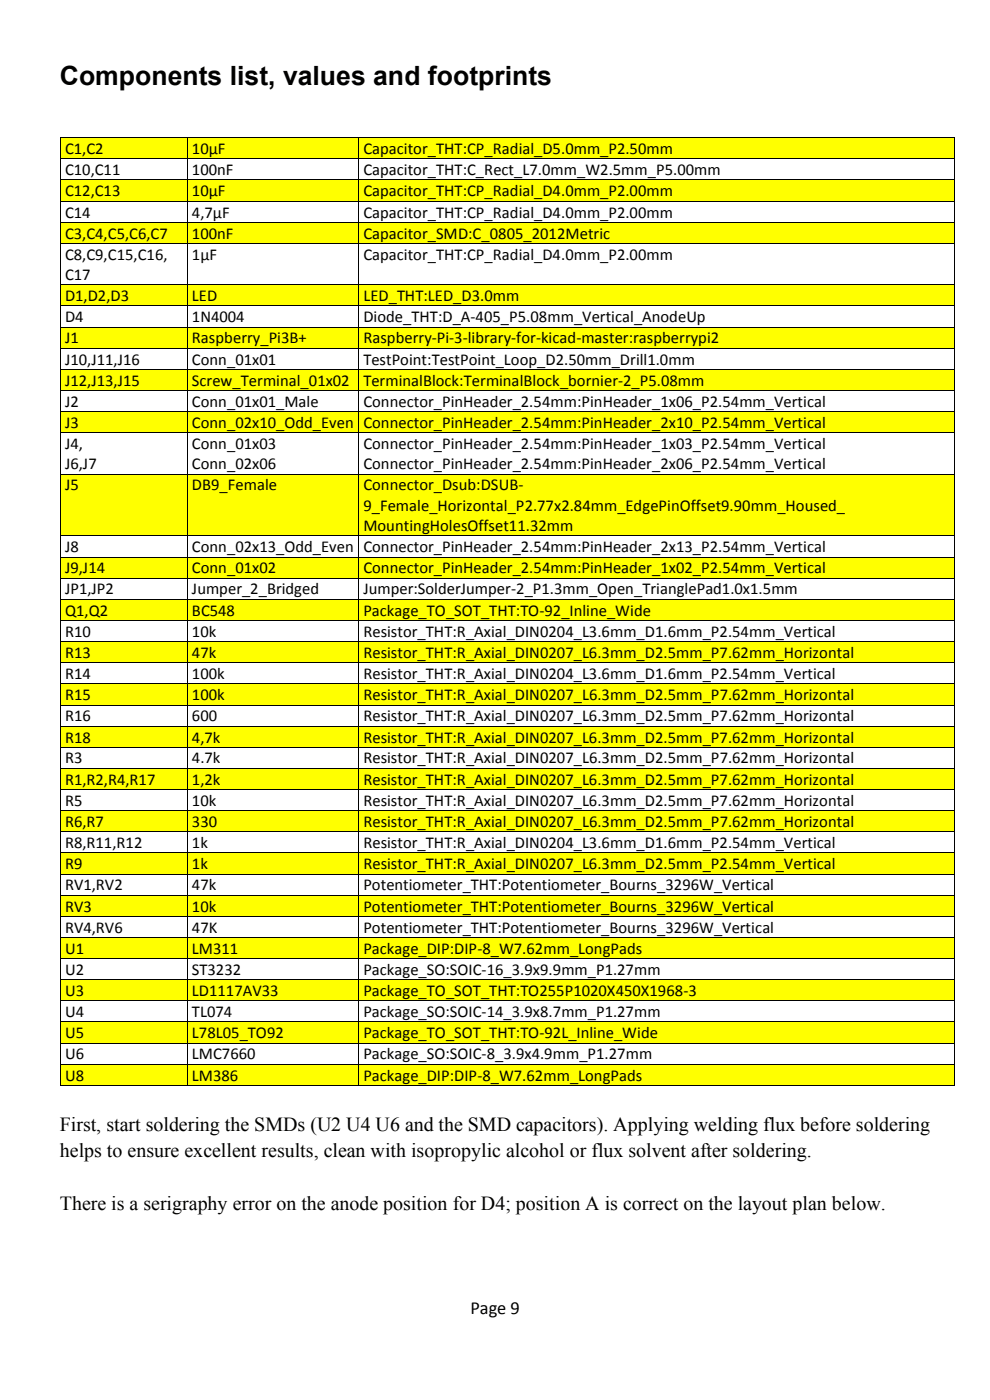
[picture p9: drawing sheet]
<svg xmlns="http://www.w3.org/2000/svg" width="210mm" height="297mm" viewBox="0 0 210 297" stroke-linecap="round" stroke-linejoin="round" font-family="sans-serif">
<defs><g id="words">
<text font-size="5.6" x="12.7" y="18">Components list, values and footprints</text>
<g font-size="4.2">
<text x="12.7" y="239.9">First, start soldering the SMDs (U2 U4 U6 and the SMD capacitors). Applying welding flux before soldering</text>
<text x="12.7" y="245.5">helps to ensure excellent results, clean with isopropylic alcohol or flux solvent after soldering.</text>
<text x="12.7" y="256.7">There is a serigraphy error on the anode position for D4; position A is correct on the layout plan below.</text>
</g>
<text font-size="3.9" x="99.8" y="278.7">Page 9</text>
<g font-size="3.5">
<text x="13.8" y="32.7">C1,C2</text>
<text x="40.7" y="32.7">10µF</text>
<text x="77.1" y="32.7">Capacitor_THT:CP_Radial_D5.0mm_P2.50mm</text>
<text x="13.8" y="37.2">C10,C11</text>
<text x="13.8" y="41.7">C12,C13</text>
<text x="40.7" y="37.2">100nF</text>
<text x="40.7" y="41.7">10µF</text>
<text x="77.1" y="37.2">Capacitor_THT:C_Rect_L7.0mm_W2.5mm_P5.00mm</text>
<text x="77.1" y="41.7">Capacitor_THT:CP_Radial_D4.0mm_P2.00mm</text>
<text x="13.8" y="46.1">C14</text>
<text x="40.7" y="46.1">4,7µF</text>
<text x="77.1" y="46.1">Capacitor_THT:CP_Radial_D4.0mm_P2.00mm</text>
<text x="13.8" y="50.6">C3,C4,C5,C6,C7</text>
<text x="40.7" y="50.6">100nF</text>
<text x="77.1" y="50.6">Capacitor_SMD:C_0805_2012Metric</text>
<text x="13.8" y="55.1">C8,C9,C15,C16,</text>
<text x="13.8" y="59.4">C17</text>
<text x="40.7" y="55.1">1µF</text>
<text x="77.1" y="55.1">Capacitor_THT:CP_Radial_D4.0mm_P2.00mm</text>
<text x="13.8" y="63.9">D1,D2,D3</text>
<text x="40.7" y="63.9">LED</text>
<text x="77.1" y="63.9">LED_THT:LED_D3.0mm</text>
<text x="13.8" y="68.4">D4</text>
<text x="40.7" y="68.4">1N4004</text>
<text x="77.1" y="68.4">Diode_THT:D_A-405_P5.08mm_Vertical_AnodeUp</text>
<text x="13.8" y="72.9">J1</text>
<text x="13.8" y="77.3">J10,J11,J16</text>
<text x="40.7" y="72.9">Raspberry_Pi3B+</text>
<text x="40.7" y="77.3">Conn_01x01</text>
<text x="77.1" y="72.9">Raspberry-Pi-3-library-for-kicad-master:raspberrypi2</text>
<text x="77.1" y="77.3">TestPoint:TestPoint_Loop_D2.50mm_Drill1.0mm</text>
<text x="13.8" y="81.8">J12,J13,J15</text>
<text x="40.7" y="81.8">Screw_Terminal_01x02</text>
<text x="77.1" y="81.8">TerminalBlock:TerminalBlock_bornier-2_P5.08mm</text>
<text x="13.8" y="86.3">J2</text>
<text x="40.7" y="86.3">Conn_01x01_Male</text>
<text x="77.1" y="86.3">Connector_PinHeader_2.54mm:PinHeader_1x06_P2.54mm_Vertical</text>
<text x="13.8" y="90.8">J3</text>
<text x="13.8" y="95.3">J4,</text>
<text x="40.7" y="90.8">Conn_02x10_Odd_Even</text>
<text x="40.7" y="95.3">Conn_01x03</text>
<text x="77.1" y="90.8">Connector_PinHeader_2.54mm:PinHeader_2x10_P2.54mm_Vertical</text>
<text x="77.1" y="95.3">Connector_PinHeader_2.54mm:PinHeader_1x03_P2.54mm_Vertical</text>
<text x="13.8" y="99.6">J6,J7</text>
<text x="40.7" y="99.6">Conn_02x06</text>
<text x="77.1" y="99.6">Connector_PinHeader_2.54mm:PinHeader_2x06_P2.54mm_Vertical</text>
<text x="13.8" y="104.1">J5</text>
<text x="40.7" y="104.1">DB9_Female</text>
<text x="77.1" y="104.1">Connector_Dsub:DSUB-</text>
<text x="77.1" y="108.4">9_Female_Horizontal_P2.77x2.84mm_EdgePinOffset9.90mm_Housed_</text>
<text x="77.1" y="112.7">MountingHolesOffset11.32mm</text>
<text x="13.8" y="117.2">J8</text>
<text x="40.7" y="117.2">Conn_02x13_Odd_Even</text>
<text x="77.1" y="117.2">Connector_PinHeader_2.54mm:PinHeader_2x13_P2.54mm_Vertical</text>
<text x="13.8" y="121.6">J9,J14</text>
<text x="40.7" y="121.6">Conn_01x02</text>
<text x="77.1" y="121.6">Connector_PinHeader_2.54mm:PinHeader_1x02_P2.54mm_Vertical</text>
<text x="13.8" y="126.1">JP1,JP2</text>
<text x="13.8" y="130.6">Q1,Q2</text>
<text x="40.7" y="126.1">Jumper_2_Bridged</text>
<text x="40.7" y="130.6">BC548</text>
<text x="77.1" y="126.1">Jumper:SolderJumper-2_P1.3mm_Open_TrianglePad1.0x1.5mm</text>
<text x="77.1" y="130.6">Package_TO_SOT_THT:TO-92_Inline_Wide</text>
<text x="13.8" y="135.1">R10</text>
<text x="40.7" y="135.1">10k</text>
<text x="77.1" y="135.1">Resistor_THT:R_Axial_DIN0204_L3.6mm_D1.6mm_P2.54mm_Vertical</text>
<text x="13.8" y="139.6">R13</text>
<text x="40.7" y="139.6">47k</text>
<text x="77.1" y="139.6">Resistor_THT:R_Axial_DIN0207_L6.3mm_D2.5mm_P7.62mm_Horizontal</text>
<text x="13.8" y="144.1">R14</text>
<text x="13.8" y="148.5">R15</text>
<text x="40.7" y="144.1">100k</text>
<text x="40.7" y="148.5">100k</text>
<text x="77.1" y="144.1">Resistor_THT:R_Axial_DIN0204_L3.6mm_D1.6mm_P2.54mm_Vertical</text>
<text x="77.1" y="148.5">Resistor_THT:R_Axial_DIN0207_L6.3mm_D2.5mm_P7.62mm_Horizontal</text>
<text x="13.8" y="153">R16</text>
<text x="40.7" y="153">600</text>
<text x="77.1" y="153">Resistor_THT:R_Axial_DIN0207_L6.3mm_D2.5mm_P7.62mm_Horizontal</text>
<text x="13.8" y="157.5">R18</text>
<text x="13.8" y="162">R3</text>
<text x="40.7" y="157.5">4,7k</text>
<text x="40.7" y="162">4.7k</text>
<text x="77.1" y="157.5">Resistor_THT:R_Axial_DIN0207_L6.3mm_D2.5mm_P7.62mm_Horizontal</text>
<text x="77.1" y="162">Resistor_THT:R_Axial_DIN0207_L6.3mm_D2.5mm_P7.62mm_Horizontal</text>
<text x="13.8" y="166.5">R1,R2,R4,R17</text>
<text x="40.7" y="166.5">1,2k</text>
<text x="77.1" y="166.5">Resistor_THT:R_Axial_DIN0207_L6.3mm_D2.5mm_P7.62mm_Horizontal</text>
<text x="13.8" y="170.9">R5</text>
<text x="40.7" y="170.9">10k</text>
<text x="77.1" y="170.9">Resistor_THT:R_Axial_DIN0207_L6.3mm_D2.5mm_P7.62mm_Horizontal</text>
<text x="13.8" y="175.4">R6,R7</text>
<text x="13.8" y="179.9">R8,R11,R12</text>
<text x="40.7" y="175.4">330</text>
<text x="40.7" y="179.9">1k</text>
<text x="77.1" y="175.4">Resistor_THT:R_Axial_DIN0207_L6.3mm_D2.5mm_P7.62mm_Horizontal</text>
<text x="77.1" y="179.9">Resistor_THT:R_Axial_DIN0204_L3.6mm_D1.6mm_P2.54mm_Vertical</text>
<text x="13.8" y="184.4">R9</text>
<text x="40.7" y="184.4">1k</text>
<text x="77.1" y="184.4">Resistor_THT:R_Axial_DIN0207_L6.3mm_D2.5mm_P2.54mm_Vertical</text>
<text x="13.8" y="188.9">RV1,RV2</text>
<text x="40.7" y="188.9">47k</text>
<text x="77.1" y="188.9">Potentiometer_THT:Potentiometer_Bourns_3296W_Vertical</text>
<text x="13.8" y="193.4">RV3</text>
<text x="13.8" y="197.9">RV4,RV6</text>
<text x="40.7" y="193.4">10k</text>
<text x="40.7" y="197.9">47K</text>
<text x="77.1" y="193.4">Potentiometer_THT:Potentiometer_Bourns_3296W_Vertical</text>
<text x="77.1" y="197.9">Potentiometer_THT:Potentiometer_Bourns_3296W_Vertical</text>
<text x="13.8" y="202.3">U1</text>
<text x="40.7" y="202.3">LM311</text>
<text x="77.1" y="202.3">Package_DIP:DIP-8_W7.62mm_LongPads</text>
<text x="13.8" y="206.8">U2</text>
<text x="40.7" y="206.8">ST3232</text>
<text x="77.1" y="206.8">Package_SO:SOIC-16_3.9x9.9mm_P1.27mm</text>
<text x="13.8" y="211.3">U3</text>
<text x="13.8" y="215.8">U4</text>
<text x="40.7" y="211.3">LD1117AV33</text>
<text x="40.7" y="215.8">TL074</text>
<text x="77.1" y="211.3">Package_TO_SOT_THT:TO255P1020X450X1968-3</text>
<text x="77.1" y="215.8">Package_SO:SOIC-14_3.9x8.7mm_P1.27mm</text>
<text x="13.8" y="220.3">U5</text>
<text x="40.7" y="220.3">L78L05_TO92</text>
<text x="77.1" y="220.3">Package_TO_SOT_THT:TO-92L_Inline_Wide</text>
<text x="13.8" y="224.7">U6</text>
<text x="40.7" y="224.7">LMC7660</text>
<text x="77.1" y="224.7">Package_SO:SOIC-8_3.9x4.9mm_P1.27mm</text>
<text x="13.8" y="229.2">U8</text>
<text x="40.7" y="229.2">LM386</text>
<text x="77.1" y="229.2">Package_DIP:DIP-8_W7.62mm_LongPads</text>
</g>
</g></defs>
<g fill="#ff0">
<path d="M12.9 29.3h26.7v4.3h-26.7z"/>
<path d="M13.8 29.3h24.9v4.3h-24.9z"/>
<path d="M39.8 29.3h36.2v4.3h-36.2z"/>
<path d="M40.7 29.3h34.4v4.3h-34.4z"/>
<path d="M76.2 29.3h126.2v4.3h-126.2z"/>
<path d="M77.1 29.3h124.4v4.3h-124.4z"/>
</g>
<path d="M12.7 29.1h.2v.2h-.2zM12.7 33.6h.2v.2h-.2zM39.6 29.1h.2v.2h-.2zM39.6 33.6h.2v.2h-.2zM76 29.1h.2v.2h-.2zM76 33.6h.2v.2h-.2zM202.4 29.1h.2v.2h-.2zM202.4 33.6h.2v.2h-.2z" fill="#000"/>
<g fill="none" stroke="#000" stroke-width=".21">
<path d="M12.8 29.3v4.3M12.8 33.8v4.3M12.9 29.2h26.7M12.9 33.7h26.7M39.7 29.3v4.3M39.7 33.8v4.3M39.8 29.2h36.2M39.8 33.7h36.2M76.1 29.3v4.3M76.1 33.8v4.3M76.2 29.2h126.2M76.2 33.7h126.2"/>
<path d="M202.5 29.3v4.3M202.5 33.8v4.3"/>
</g>
<g fill="#ff0">
<path d="M12.9 38.3h26.7v4.3h-26.7z"/>
<path d="M13.8 38.3h24.9v4.3h-24.9z"/>
<path d="M39.8 38.3h36.2v4.3h-36.2z"/>
<path d="M40.7 38.3h34.4v4.3h-34.4z"/>
<path d="M76.2 38.3h126.2v4.3h-126.2z"/>
<path d="M77.1 38.3h124.4v4.3h-124.4z"/>
</g>
<path d="M12.7 38.1h.2v.2h-.2zM39.6 38.1h.2v.2h-.2zM76 38.1h.2v.2h-.2zM202.4 38.1h.2v.2h-.2zM12.7 42.6h.2v.2h-.2zM39.6 42.6h.2v.2h-.2zM76 42.6h.2v.2h-.2zM202.4 42.6h.2v.2h-.2z" fill="#000"/>
<g fill="none" stroke="#000" stroke-width=".21">
<path d="M12.8 38.3v4.3M12.9 38.2h26.7M39.7 38.3v4.3M39.8 38.2h36.2M76.1 38.3v4.3M76.2 38.2h126.2M202.5 38.3v4.3M12.8 42.8v4.3M12.9 42.7h26.7M39.7 42.8v4.3M39.8 42.7h36.2M76.1 42.8v4.3"/>
<path d="M76.2 42.7h126.2M202.5 42.8v4.3"/>
</g>
<g fill="#ff0">
<path d="M12.9 47.2h26.7v4.4h-26.7z"/>
<path d="M13.8 47.2h24.9v4.4h-24.9z"/>
<path d="M39.8 47.2h36.2v4.4h-36.2z"/>
<path d="M40.7 47.2h34.4v4.4h-34.4z"/>
<path d="M76.2 47.2h126.2v4.4h-126.2z"/>
<path d="M77.1 47.2h124.4v4.4h-124.4z"/>
</g>
<path d="M12.7 47.1h.2v.1h-.2zM12.7 51.6h.2v.1h-.2zM39.6 47.1h.2v.1h-.2zM39.6 51.6h.2v.1h-.2zM76 47.1h.2v.1h-.2zM76 51.6h.2v.1h-.2zM202.4 47.1h.2v.1h-.2zM202.4 51.6h.2v.1h-.2z" fill="#000"/>
<g fill="none" stroke="#000" stroke-width=".21">
<path d="M12.8 47.2v4.4M12.8 51.7v8.6M12.9 47.2h26.7M12.9 51.6h26.7M39.7 47.2v4.4M39.7 51.7v8.6M39.8 47.2h36.2M39.8 51.6h36.2M76.1 47.2v4.4M76.1 51.7v8.6M76.2 47.2h126.2M76.2 51.6h126.2"/>
<path d="M202.5 47.2v4.4M202.5 51.7v8.6"/>
</g>
<g fill="#ff0">
<path d="M12.9 60.5h26.7v4.3h-26.7z"/>
<path d="M13.8 60.5h24.9v4.3h-24.9z"/>
<path d="M39.8 60.5h36.2v4.3h-36.2z"/>
<path d="M40.7 60.5h34.4v4.3h-34.4z"/>
<path d="M76.2 60.5h126.2v4.3h-126.2z"/>
<path d="M77.1 60.5h124.4v4.3h-124.4z"/>
</g>
<path d="M12.7 60.3h.2v.2h-.2zM12.7 64.8h.2v.2h-.2zM39.6 60.3h.2v.2h-.2zM39.6 64.8h.2v.2h-.2zM76 60.3h.2v.2h-.2zM76 64.8h.2v.2h-.2zM202.4 60.3h.2v.2h-.2zM202.4 64.8h.2v.2h-.2z" fill="#000"/>
<g fill="none" stroke="#000" stroke-width=".21">
<path d="M12.8 60.5v4.3M12.8 65v4.3M12.9 60.4h26.7M12.9 64.9h26.7M39.7 60.5v4.3M39.7 65v4.3M39.8 60.4h36.2M39.8 64.9h36.2M76.1 60.5v4.3M76.1 65v4.3M76.2 60.4h126.2M76.2 64.9h126.2"/>
<path d="M202.5 60.5v4.3M202.5 65v4.3"/>
</g>
<g fill="#ff0">
<path d="M12.9 69.5h26.7v4.3h-26.7z"/>
<path d="M13.8 69.5h24.9v4.3h-24.9z"/>
<path d="M39.8 69.5h36.2v4.3h-36.2z"/>
<path d="M40.7 69.5h34.4v4.3h-34.4z"/>
<path d="M76.2 69.5h126.2v4.3h-126.2z"/>
<path d="M77.1 69.5h124.4v4.3h-124.4z"/>
</g>
<path d="M12.7 69.3h.2v.2h-.2zM12.7 73.8h.2v.2h-.2zM39.6 69.3h.2v.2h-.2zM39.6 73.8h.2v.2h-.2zM76 69.3h.2v.2h-.2zM76 73.8h.2v.2h-.2zM202.4 69.3h.2v.2h-.2zM202.4 73.8h.2v.2h-.2z" fill="#000"/>
<g fill="none" stroke="#000" stroke-width=".21">
<path d="M12.8 69.5v4.3M12.8 74v4.3M12.9 69.4h26.7M12.9 73.9h26.7M39.7 69.5v4.3M39.7 74v4.3M39.8 69.4h36.2M39.8 73.9h36.2M76.1 69.5v4.3M76.1 74v4.3M76.2 69.4h126.2M76.2 73.9h126.2"/>
<path d="M202.5 69.5v4.3M202.5 74v4.3"/>
</g>
<g fill="#ff0">
<path d="M12.9 78.4h26.7v4.4h-26.7z"/>
<path d="M13.8 78.4h24.9v4.4h-24.9z"/>
<path d="M39.8 78.4h36.2v4.4h-36.2z"/>
<path d="M40.7 78.4h34.4v4.4h-34.4z"/>
<path d="M76.2 78.4h126.2v4.4h-126.2z"/>
<path d="M77.1 78.4h124.4v4.4h-124.4z"/>
</g>
<path d="M12.7 78.3h.2v.1h-.2zM39.6 78.3h.2v.1h-.2zM76 78.3h.2v.1h-.2zM202.4 78.3h.2v.1h-.2zM12.7 82.8h.2v.1h-.2zM39.6 82.8h.2v.1h-.2zM76 82.8h.2v.1h-.2zM202.4 82.8h.2v.1h-.2z" fill="#000"/>
<g fill="none" stroke="#000" stroke-width=".21">
<path d="M12.8 78.4v4.4M12.9 78.4h26.7M39.7 78.4v4.4M39.8 78.4h36.2M76.1 78.4v4.4M76.2 78.4h126.2M202.5 78.4v4.4M12.8 82.9v4.3M12.9 82.8h26.7M39.7 82.9v4.3M39.8 82.8h36.2M76.1 82.9v4.3"/>
<path d="M76.2 82.8h126.2M202.5 82.9v4.3"/>
</g>
<g fill="#ff0">
<path d="M12.9 87.4h26.7v4.3h-26.7z"/>
<path d="M13.8 87.4h24.9v4.3h-24.9z"/>
<path d="M39.8 87.4h36.2v4.3h-36.2z"/>
<path d="M40.7 87.4h34.4v4.3h-34.4z"/>
<path d="M76.2 87.4h126.2v4.3h-126.2z"/>
<path d="M77.1 87.4h124.4v4.3h-124.4z"/>
</g>
<path d="M12.7 87.2h.2v.2h-.2zM12.7 91.7h.2v.2h-.2zM39.6 87.2h.2v.2h-.2zM39.6 91.7h.2v.2h-.2zM76 87.2h.2v.2h-.2zM76 91.7h.2v.2h-.2zM202.4 87.2h.2v.2h-.2zM202.4 91.7h.2v.2h-.2z" fill="#000"/>
<g fill="none" stroke="#000" stroke-width=".21">
<path d="M12.8 87.4v4.3M12.8 91.9v8.6M12.9 87.3h26.7M12.9 91.8h26.7M39.7 87.4v4.3M39.7 91.9v8.6M39.8 87.3h36.2M39.8 91.8h36.2M76.1 87.4v4.3M76.1 91.9v8.6M76.2 87.3h126.2M76.2 91.8h126.2"/>
<path d="M202.5 87.4v4.3M202.5 91.9v8.6"/>
</g>
<g fill="#ff0">
<path d="M12.9 100.7h26.7v12.9h-26.7z"/>
<path d="M13.8 100.7h24.9v4.3h-24.9z"/>
<path d="M39.8 100.7h36.2v12.9h-36.2z"/>
<path d="M40.7 100.7h34.4v4.3h-34.4z"/>
<path d="M76.2 100.7h126.2v12.9h-126.2z"/>
<path d="M77.1 100.7h124.4v4.3h-124.4z"/>
<path d="M77.1 105h124.4v4.3h-124.4z"/>
<path d="M77.1 109.3h124.4v4.3h-124.4z"/>
</g>
<path d="M12.7 100.5h.2v.2h-.2zM12.7 113.6h.2v.2h-.2zM39.6 100.5h.2v.2h-.2zM39.6 113.6h.2v.2h-.2zM76 100.5h.2v.2h-.2zM76 113.6h.2v.2h-.2zM202.4 100.5h.2v.2h-.2zM202.4 113.6h.2v.2h-.2z" fill="#000"/>
<g fill="none" stroke="#000" stroke-width=".21">
<path d="M12.8 100.7v12.9M12.8 113.8v4.3M12.9 100.6h26.7M12.9 113.7h26.7M39.7 100.7v12.9M39.7 113.8v4.3M39.8 100.6h36.2M39.8 113.7h36.2M76.1 100.7v12.9M76.1 113.8v4.3M76.2 100.6h126.2M76.2 113.7h126.2"/>
<path d="M202.5 100.7v12.9M202.5 113.8v4.3"/>
</g>
<g fill="#ff0">
<path d="M12.9 118.3h26.7v4.3h-26.7z"/>
<path d="M13.8 118.3h24.9v4.3h-24.9z"/>
<path d="M39.8 118.3h36.2v4.3h-36.2z"/>
<path d="M40.7 118.3h34.4v4.3h-34.4z"/>
<path d="M76.2 118.3h126.2v4.3h-126.2z"/>
<path d="M77.1 118.3h124.4v4.3h-124.4z"/>
</g>
<path d="M12.7 118.1h.2v.2h-.2zM39.6 118.1h.2v.2h-.2zM76 118.1h.2v.2h-.2zM202.4 118.1h.2v.2h-.2zM12.7 122.6h.2v.1h-.2zM39.6 122.6h.2v.1h-.2zM76 122.6h.2v.1h-.2zM202.4 122.6h.2v.1h-.2z" fill="#000"/>
<g fill="none" stroke="#000" stroke-width=".21">
<path d="M12.8 118.3v4.3M12.9 118.2h26.7M39.7 118.3v4.3M39.8 118.2h36.2M76.1 118.3v4.3M76.2 118.2h126.2M202.5 118.3v4.3M12.8 122.7v4.3M12.9 122.6h26.7M39.7 122.7v4.3M39.8 122.6h36.2M76.1 122.7v4.3"/>
<path d="M76.2 122.6h126.2M202.5 122.7v4.3"/>
</g>
<g fill="#ff0">
<path d="M12.9 127.2h26.7v4.3h-26.7z"/>
<path d="M13.8 127.2h24.9v4.3h-24.9z"/>
<path d="M39.8 127.2h36.2v4.3h-36.2z"/>
<path d="M40.7 127.2h34.4v4.3h-34.4z"/>
<path d="M76.2 127.2h126.2v4.3h-126.2z"/>
<path d="M77.1 127.2h124.4v4.3h-124.4z"/>
</g>
<path d="M12.7 127h.2v.2h-.2zM12.7 131.5h.2v.2h-.2zM39.6 127h.2v.2h-.2zM39.6 131.5h.2v.2h-.2zM76 127h.2v.2h-.2zM76 131.5h.2v.2h-.2zM202.4 127h.2v.2h-.2zM202.4 131.5h.2v.2h-.2z" fill="#000"/>
<g fill="none" stroke="#000" stroke-width=".21">
<path d="M12.8 127.2v4.3M12.8 131.7v4.3M12.9 127.1h26.7M12.9 131.6h26.7M39.7 127.2v4.3M39.7 131.7v4.3M39.8 127.1h36.2M39.8 131.6h36.2M76.1 127.2v4.3M76.1 131.7v4.3M76.2 127.1h126.2M76.2 131.6h126.2"/>
<path d="M202.5 127.2v4.3M202.5 131.7v4.3"/>
</g>
<g fill="#ff0">
<path d="M12.9 136.2h26.7v4.3h-26.7z"/>
<path d="M13.8 136.2h24.9v4.3h-24.9z"/>
<path d="M39.8 136.2h36.2v4.3h-36.2z"/>
<path d="M40.7 136.2h34.4v4.3h-34.4z"/>
<path d="M76.2 136.2h126.2v4.3h-126.2z"/>
<path d="M77.1 136.2h124.4v4.3h-124.4z"/>
</g>
<path d="M12.7 136h.2v.2h-.2zM39.6 136h.2v.2h-.2zM76 136h.2v.2h-.2zM202.4 136h.2v.2h-.2zM12.7 140.5h.2v.2h-.2zM39.6 140.5h.2v.2h-.2zM76 140.5h.2v.2h-.2zM202.4 140.5h.2v.2h-.2z" fill="#000"/>
<g fill="none" stroke="#000" stroke-width=".21">
<path d="M12.8 136.2v4.3M12.9 136.1h26.7M39.7 136.2v4.3M39.8 136.1h36.2M76.1 136.2v4.3M76.2 136.1h126.2M202.5 136.2v4.3M12.8 140.7v4.3M12.9 140.6h26.7M39.7 140.7v4.3M39.8 140.6h36.2M76.1 140.7v4.3"/>
<path d="M76.2 140.6h126.2M202.5 140.7v4.3"/>
</g>
<g fill="#ff0">
<path d="M12.9 145.2h26.7v4.3h-26.7z"/>
<path d="M13.8 145.2h24.9v4.3h-24.9z"/>
<path d="M39.8 145.2h36.2v4.3h-36.2z"/>
<path d="M40.7 145.2h34.4v4.3h-34.4z"/>
<path d="M76.2 145.2h126.2v4.3h-126.2z"/>
<path d="M77.1 145.2h124.4v4.3h-124.4z"/>
</g>
<path d="M12.7 145h.2v.2h-.2zM12.7 149.5h.2v.1h-.2zM39.6 145h.2v.2h-.2zM39.6 149.5h.2v.1h-.2zM76 145h.2v.2h-.2zM76 149.5h.2v.1h-.2zM202.4 145h.2v.2h-.2zM202.4 149.5h.2v.1h-.2z" fill="#000"/>
<g fill="none" stroke="#000" stroke-width=".21">
<path d="M12.8 145.2v4.3M12.8 149.6v4.4M12.9 145.1h26.7M12.9 149.6h26.7M39.7 145.2v4.3M39.7 149.6v4.4M39.8 145.1h36.2M39.8 149.6h36.2M76.1 145.2v4.3M76.1 149.6v4.4M76.2 145.1h126.2M76.2 149.6h126.2"/>
<path d="M202.5 145.2v4.3M202.5 149.6v4.4"/>
</g>
<g fill="#ff0">
<path d="M12.9 154.1h26.7v4.4h-26.7z"/>
<path d="M13.8 154.1h24.9v4.4h-24.9z"/>
<path d="M39.8 154.1h36.2v4.4h-36.2z"/>
<path d="M40.7 154.1h34.4v4.4h-34.4z"/>
<path d="M76.2 154.1h126.2v4.4h-126.2z"/>
<path d="M77.1 154.1h124.4v4.4h-124.4z"/>
</g>
<path d="M12.7 154h.2v.1h-.2zM12.7 158.5h.2v.1h-.2zM39.6 154h.2v.1h-.2zM39.6 158.5h.2v.1h-.2zM76 154h.2v.1h-.2zM76 158.5h.2v.1h-.2zM202.4 154h.2v.1h-.2zM202.4 158.5h.2v.1h-.2z" fill="#000"/>
<g fill="none" stroke="#000" stroke-width=".21">
<path d="M12.8 154.1v4.4M12.8 158.6v4.3M12.9 154.1h26.7M12.9 158.5h26.7M39.7 154.1v4.4M39.7 158.6v4.3M39.8 154.1h36.2M39.8 158.5h36.2M76.1 154.1v4.4M76.1 158.6v4.3M76.2 154.1h126.2M76.2 158.5h126.2"/>
<path d="M202.5 154.1v4.4M202.5 158.6v4.3"/>
</g>
<g fill="#ff0">
<path d="M12.9 163.1h26.7v4.3h-26.7z"/>
<path d="M13.8 163.1h24.9v4.3h-24.9z"/>
<path d="M39.8 163.1h36.2v4.3h-36.2z"/>
<path d="M40.7 163.1h34.4v4.3h-34.4z"/>
<path d="M76.2 163.1h126.2v4.3h-126.2z"/>
<path d="M77.1 163.1h124.4v4.3h-124.4z"/>
</g>
<path d="M12.7 162.9h.2v.2h-.2zM12.7 167.4h.2v.2h-.2zM39.6 162.9h.2v.2h-.2zM39.6 167.4h.2v.2h-.2zM76 162.9h.2v.2h-.2zM76 167.4h.2v.2h-.2zM202.4 162.9h.2v.2h-.2zM202.4 167.4h.2v.2h-.2z" fill="#000"/>
<g fill="none" stroke="#000" stroke-width=".21">
<path d="M12.8 163.1v4.3M12.8 167.6v4.3M12.9 163h26.7M12.9 167.5h26.7M39.7 163.1v4.3M39.7 167.6v4.3M39.8 163h36.2M39.8 167.5h36.2M76.1 163.1v4.3M76.1 167.6v4.3M76.2 163h126.2M76.2 167.5h126.2"/>
<path d="M202.5 163.1v4.3M202.5 167.6v4.3"/>
</g>
<g fill="#ff0">
<path d="M12.9 172h26.7v4.4h-26.7z"/>
<path d="M13.8 172h24.9v4.4h-24.9z"/>
<path d="M39.8 172h36.2v4.4h-36.2z"/>
<path d="M40.7 172h34.4v4.4h-34.4z"/>
<path d="M76.2 172h126.2v4.4h-126.2z"/>
<path d="M77.1 172h124.4v4.4h-124.4z"/>
</g>
<path d="M12.7 171.9h.2v.1h-.2zM12.7 176.4h.2v.1h-.2zM39.6 171.9h.2v.1h-.2zM39.6 176.4h.2v.1h-.2zM76 171.9h.2v.1h-.2zM76 176.4h.2v.1h-.2zM202.4 171.9h.2v.1h-.2zM202.4 176.4h.2v.1h-.2z" fill="#000"/>
<g fill="none" stroke="#000" stroke-width=".21">
<path d="M12.8 172v4.4M12.8 176.5v4.3M12.9 172h26.7M12.9 176.4h26.7M39.7 172v4.4M39.7 176.5v4.3M39.8 172h36.2M39.8 176.4h36.2M76.1 172v4.4M76.1 176.5v4.3M76.2 172h126.2M76.2 176.4h126.2"/>
<path d="M202.5 172v4.4M202.5 176.5v4.3"/>
</g>
<g fill="#ff0">
<path d="M12.9 181h26.7v4.3h-26.7z"/>
<path d="M13.8 181h24.9v4.3h-24.9z"/>
<path d="M39.8 181h36.2v4.3h-36.2z"/>
<path d="M40.7 181h34.4v4.3h-34.4z"/>
<path d="M76.2 181h126.2v4.3h-126.2z"/>
<path d="M77.1 181h124.4v4.3h-124.4z"/>
</g>
<path d="M12.7 180.8h.2v.2h-.2zM12.7 185.3h.2v.2h-.2zM39.6 180.8h.2v.2h-.2zM39.6 185.3h.2v.2h-.2zM76 180.8h.2v.2h-.2zM76 185.3h.2v.2h-.2zM202.4 180.8h.2v.2h-.2zM202.4 185.3h.2v.2h-.2z" fill="#000"/>
<g fill="none" stroke="#000" stroke-width=".21">
<path d="M12.8 181v4.3M12.8 185.5v4.3M12.9 180.9h26.7M12.9 185.4h26.7M39.7 181v4.3M39.7 185.5v4.3M39.8 180.9h36.2M39.8 185.4h36.2M76.1 181v4.3M76.1 185.5v4.3M76.2 180.9h126.2M76.2 185.4h126.2"/>
<path d="M202.5 181v4.3M202.5 185.5v4.3"/>
</g>
<g fill="#ff0">
<path d="M12.9 190h26.7v4.3h-26.7z"/>
<path d="M13.8 190h24.9v4.3h-24.9z"/>
<path d="M39.8 190h36.2v4.3h-36.2z"/>
<path d="M40.7 190h34.4v4.3h-34.4z"/>
<path d="M76.2 190h126.2v4.3h-126.2z"/>
<path d="M77.1 190h124.4v4.3h-124.4z"/>
</g>
<path d="M12.7 189.8h.2v.2h-.2zM12.7 194.3h.2v.2h-.2zM39.6 189.8h.2v.2h-.2zM39.6 194.3h.2v.2h-.2zM76 189.8h.2v.2h-.2zM76 194.3h.2v.2h-.2zM202.4 189.8h.2v.2h-.2zM202.4 194.3h.2v.2h-.2z" fill="#000"/>
<g fill="none" stroke="#000" stroke-width=".21">
<path d="M12.8 190v4.3M12.8 194.5v4.3M12.9 189.9h26.7M12.9 194.4h26.7M39.7 190v4.3M39.7 194.5v4.3M39.8 189.9h36.2M39.8 194.4h36.2M76.1 190v4.3M76.1 194.5v4.3M76.2 189.9h126.2M76.2 194.4h126.2"/>
<path d="M202.5 190v4.3M202.5 194.5v4.3"/>
</g>
<g fill="#ff0">
<path d="M12.9 199h26.7v4.2h-26.7z"/>
<path d="M13.8 199h24.9v4.2h-24.9z"/>
<path d="M39.8 199h36.2v4.2h-36.2z"/>
<path d="M40.7 199h34.4v4.2h-34.4z"/>
<path d="M76.2 199h126.2v4.2h-126.2z"/>
<path d="M77.1 199h124.4v4.2h-124.4z"/>
</g>
<path d="M12.7 198.8h.2v.2h-.2zM39.6 198.8h.2v.2h-.2zM76 198.8h.2v.2h-.2zM202.4 198.8h.2v.2h-.2zM12.7 203.2h.2v.2h-.2zM39.6 203.2h.2v.2h-.2zM76 203.2h.2v.2h-.2zM202.4 203.2h.2v.2h-.2z" fill="#000"/>
<g fill="none" stroke="#000" stroke-width=".21">
<path d="M12.8 199v4.2M12.9 198.9h26.7M39.7 199v4.2M39.8 198.9h36.2M76.1 199v4.2M76.2 198.9h126.2M202.5 199v4.2M12.8 203.4v4.3M12.9 203.3h26.7M39.7 203.4v4.3M39.8 203.3h36.2M76.1 203.4v4.3"/>
<path d="M76.2 203.3h126.2M202.5 203.4v4.3"/>
</g>
<g fill="#ff0">
<path d="M12.9 207.9h26.7v4.3h-26.7z"/>
<path d="M13.8 207.9h24.9v4.3h-24.9z"/>
<path d="M39.8 207.9h36.2v4.3h-36.2z"/>
<path d="M40.7 207.9h34.4v4.3h-34.4z"/>
<path d="M76.2 207.9h126.2v4.3h-126.2z"/>
<path d="M77.1 207.9h124.4v4.3h-124.4z"/>
</g>
<path d="M12.7 207.7h.2v.2h-.2zM12.7 212.2h.2v.2h-.2zM39.6 207.7h.2v.2h-.2zM39.6 212.2h.2v.2h-.2zM76 207.7h.2v.2h-.2zM76 212.2h.2v.2h-.2zM202.4 207.7h.2v.2h-.2zM202.4 212.2h.2v.2h-.2z" fill="#000"/>
<g fill="none" stroke="#000" stroke-width=".21">
<path d="M12.8 207.9v4.3M12.8 212.4v4.3M12.9 207.8h26.7M12.9 212.3h26.7M39.7 207.9v4.3M39.7 212.4v4.3M39.8 207.8h36.2M39.8 212.3h36.2M76.1 207.9v4.3M76.1 212.4v4.3M76.2 207.8h126.2M76.2 212.3h126.2"/>
<path d="M202.5 207.9v4.3M202.5 212.4v4.3"/>
</g>
<g fill="#ff0">
<path d="M12.9 216.9h26.7v4.3h-26.7z"/>
<path d="M13.8 216.9h24.9v4.3h-24.9z"/>
<path d="M39.8 216.9h36.2v4.3h-36.2z"/>
<path d="M40.7 216.9h34.4v4.3h-34.4z"/>
<path d="M76.2 216.9h126.2v4.3h-126.2z"/>
<path d="M77.1 216.9h124.4v4.3h-124.4z"/>
</g>
<path d="M12.7 216.7h.2v.2h-.2zM39.6 216.7h.2v.2h-.2zM76 216.7h.2v.2h-.2zM202.4 216.7h.2v.2h-.2zM12.7 221.2h.2v.2h-.2zM39.6 221.2h.2v.2h-.2zM76 221.2h.2v.2h-.2zM202.4 221.2h.2v.2h-.2z" fill="#000"/>
<g fill="none" stroke="#000" stroke-width=".21">
<path d="M12.8 216.9v4.3M12.9 216.8h26.7M39.7 216.9v4.3M39.8 216.8h36.2M76.1 216.9v4.3M76.2 216.8h126.2M202.5 216.9v4.3M12.8 221.4v4.3M12.9 221.3h26.7M39.7 221.4v4.3M39.8 221.3h36.2M76.1 221.4v4.3"/>
<path d="M76.2 221.3h126.2M202.5 221.4v4.3"/>
</g>
<g fill="#ff0">
<path d="M12.9 225.8h26.7v4.4h-26.7z"/>
<path d="M13.8 225.8h24.9v4.4h-24.9z"/>
<path d="M39.8 225.8h36.2v4.4h-36.2z"/>
<path d="M40.7 225.8h34.4v4.4h-34.4z"/>
<path d="M76.2 225.8h126.2v4.4h-126.2z"/>
<path d="M77.1 225.8h124.4v4.4h-124.4z"/>
</g>
<path d="M12.7 225.7h.2v.1h-.2zM12.7 230.2h.2v.1h-.2zM39.6 225.7h.2v.1h-.2zM39.6 230.2h.2v.1h-.2zM76 225.7h.2v.1h-.2zM76 230.2h.2v.1h-.2zM202.4 225.7h.2v.1h-.2zM202.4 230.2h.2v.1h-.2z" fill="#000"/>
<path d="M12.8 225.8v4.4M12.9 225.8h26.7M12.9 230.3h26.7M39.7 225.8v4.4M39.8 225.8h36.2M39.8 230.3h36.2M76.1 225.8v4.4M76.2 225.8h126.2M76.2 230.3h126.2M202.5 225.8v4.4" fill="none" stroke="#000" stroke-width=".21"/>
<use href="#words"/>
</svg>
